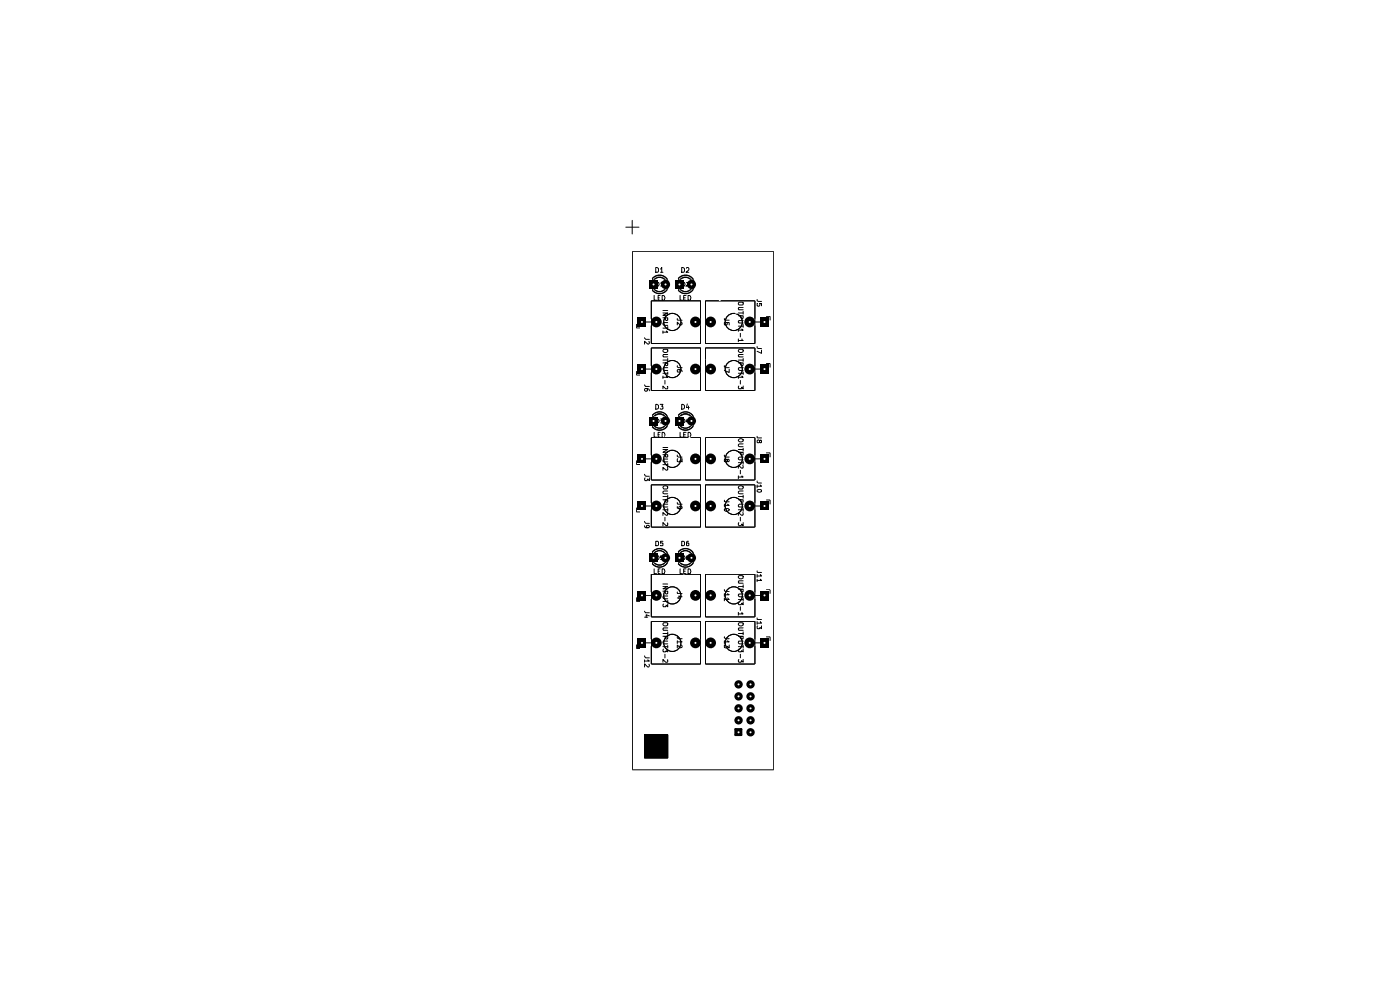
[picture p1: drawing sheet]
<svg xmlns="http://www.w3.org/2000/svg" width="297mm" height="210mm" viewBox="0 0 297 210" stroke-linecap="round" stroke-linejoin="round" font-family="sans-serif">
<g fill="none" stroke="#000" stroke-width=".21">
<path d="M132.8 48.2h2.8M134.1 46.7v2.9M134.2 53.3h29.9v110h-29.9zM138.4 59.2a1.93 1.93 0 0 1 2.8-.3 1.93 1.93 0 0 1 0 2.9 1.93 1.93 0 0 1-2.8-.3v-2.4a1.98 1.98 0 0 1 3.2 .2M138.9 59.3a1.5 1.5 0 0 1 2.1 0M139.1 56.7l.6 .3v.5l-.2 .3h-.4zM139.3 59.9l.4 .1 .1 .3-.1 .4h-.4zM140.1 57.1l.3-.4v1.1M140.1 57.8h.5M143.9 59.1a2 2 0 0 1 3.2 .2M143.9 59.1v2.4a1.93 1.93 0 0 0 2.8 .3 1.93 1.93 0 0 0 0-2.9 1.93 1.93 0 0 0-2.8 .3M144.4 59.3a1.5 1.5 0 0 1 2.1 0"/>
<path d="M144.6 56.7l.6 .3v.5l-.2 .3h-.4zM144.8 59.9l.5 .1v.3l-.1 .4h-.4zM145.6 60l.4-.1 .1 .2-.5 .6h.5M145.6 56.9l.1-.2h.3l.1 .2v.3l-.6 .6h.6M135 68.7v.9h.8M135 78.7v.9h.8M136.2 78.3h2M136.2 68.3h2M136.7 71.6l.3 .4h.8M137.7 72.4l.1 .4-.2 .2-.9-.6v.6M138.1 67.6v-3.8h10.5v9.1h-10.5v-3.8M138.1 77.6v-3.8h10.5v9.1h-10.5v-3.9"/>
<path d="M138.2 63.8v9.1M138.2 73.8v9.1M138.8 62.7v1h.5M138.9 61.4a1.5 1.5 0 0 0 2.1 0M139.6 63.2h.3M140 62.7h-.4v1h.4M140.1 60.1l.2-.2v.8M140.1 60.7h.5M140.5 62.7a.59 .59 0 0 1 .5 .3 .59 .59 0 0 1-.1 .7h-.4zM140.6 77h1.1v.5l-.4 .1-.2-.2v-.4M140.6 66.4h1.1l-1.1 .5h1.1M140.6 67.4h1.1v.5l-.4 .1-.2-.6"/>
<path d="M140.6 76.4h1.1M140.6 79.2h1.1M140.6 70.2v.5M140.6 79.8v.5M140.6 65.9h1.1M140.6 69.6h1.1M140.8 74.1l.9 .1v.4a.66 .66 0 0 1-1.1-.1zM141.4 79.8l.3 .2h-1.1M141.4 70.2l.3 .3h-1.1M141.6 61.4a1.98 1.98 0 0 1-3.2 .2M141.7 75.2h-1l-.1 .2 .1 .3h1M141.7 78h-1l-.1 .2 .3 .4h.8"/>
<path d="M141.7 68.4h-1l-.1 .2 .3 .4h.8M141.7 69.3v.6M141.7 76v.6M141.7 78.9v.5M143.7 77.6v.2l.2 .2h.8M143.7 67.6l.1 .3h.9M144.1 78.4l.2 .1v.3l-.5 .1v-.5h.6l.3 .4M144.3 62.7v1h.5M144.4 61.4a1.5 1.5 0 0 0 2.1 0M144.5 68.4l.2 .1v.3l-.4 .1-.6-.6v.6M145 63.2h.4M145.5 62.7h-.5v1h.5"/>
<path d="M146 62.7a.59 .59 0 0 1 .5 .3 .59 .59 0 0 1-.1 .7h-.4zM147.1 61.4a1.98 1.98 0 0 1-3.2 .2M149.7 63.8h10.5v9.1h-10.5zM149.7 73.8h10.5v9.1h-10.5zM153.7 77.6v.2l.2 .2h.8M153.7 67.6v.2l.1 .1h.9M153.8 68.4v.5h.4l.1-.5h.4v.5M154.7 78.3v.7l-1-.4M156.6 77h1.1v.5l-.4 .1-.2-.2v-.4M156.6 64.3l.2-.2h.7l.2 .1v.4l-.9 .1zM156.6 67h1.1v.5l-.4 .1-.2-.6M156.6 76.4h1.1"/>
<path d="M156.6 79.2h1.1M156.6 69.8v.5M156.6 71.9v.6M156.6 79.8v.5M156.6 66.4h1.1M156.6 69.2h1.1M156.8 74.1l.9 .1v.4a.66 .66 0 0 1-1.1-.1zM157.1 70.7v.8M157.4 79.8l.3 .2h-1.1M157.4 69.8l.3 .2h-1.1M157.4 71.9l.3 .3h-1.1M157.7 75.2h-1l-.1 .2 .1 .3h1"/>
<path d="M157.7 78h-1l-.1 .2 .3 .4h.8M157.7 65.2h-1l-.1 .2 .1 .3h1M157.7 68h-1l-.1 .2 .1 .3h1M157.7 66.1v.5M157.7 68.8v.6M157.7 76v.6M157.7 78.9v.5M160.2 78.3h2M160.2 68.3h2M160.6 73.5v.3l.3 .1h.6M160.6 63.5v.3l.3 .1h.6M160.7 64.4l-.1 .5 .4 .1 .2-.3-.1-.3h.4v.5"/>
<path d="M161.5 74.3v.6l-.9-.4M162.5 67.1h.9v.9M162.5 77.1h.9v.8M135 97.7v.8h.8M136.2 97.3h2M136.7 81.6l.2 .4h.9M137.2 82.4l.1 .1v.4l-.4 .1-.2-.2 .2-.4 .8 .2 .1 .3M138.1 96.6v-3.7h10.5v8.9h-10.5v-3.8M138.2 92.9v8.9M138.4 88.1a1.91 1.91 0 0 1 2.8-.2 1.91 1.91 0 0 1 0 2.8 1.91 1.91 0 0 1-2.8-.2M138.8 91.7v1h.5M138.9 90.4a1.5 1.5 0 0 0 2.1 0"/>
<path d="M138.9 88.3a1.44 1.44 0 0 1 2 0M139.1 85.8l.6 .2v.5l-.3 .3h-.3zM139.3 88.9a.43 .43 0 0 1 .5 .4 .43 .43 0 0 1-.5 .4zM139.6 92.2h.3M140 91.7h-.4v1h.4M140 85.8h.6l-.2 .4 .2 .1v.4h-.6M140.1 88.9h.5l-.3 .3h.2l.1 .3-.2 .2-.3-.1M140.5 91.7a.52 .52 0 0 1 .6 .5 .52 .52 0 0 1-.6 .5zM140.6 95.3h1.1l-1.1 .6h1.1M140.6 96.4h1.1v.5l-.5 .1-.1-.6M140.6 94.9h1.1M140.6 98.6h1.1"/>
<path d="M141.1 80.7v.8M141.6 88.2a1.95 1.95 0 0 0-3.2-.1v2.5M141.6 82l.1 .4-.5 .1-.6-.6v.6M141.6 99.2l.1 .5-.2 .1-.9-.6v.6M141.6 90.4a2 2 0 0 1-3.3 .1M141.7 97.4h-.8l-.3 .2 .1 .4h1M141.7 98.3v.6M143.7 96.5v.3l.2 .2h.8M143.8 97.3l-.1 .6 .2 .1 .4-.1v-.3l.4 .4v-.7M143.9 88.1a1.91 1.91 0 0 1 2.8-.2 1.91 1.91 0 0 1 0 2.8 1.91 1.91 0 0 1-2.8-.2M144.3 91.7v1h.5M144.4 90.4a1.5 1.5 0 0 0 2.1 0"/>
<path d="M144.4 88.3a1.44 1.44 0 0 1 2 0M144.6 85.8l.6 .2v.5l-.3 .3h-.3zM144.8 88.9a.43 .43 0 0 1 .5 .4 .43 .43 0 0 1-.5 .4zM145 92.2h.4M145.5 91.7h-.5v1h.5M145.8 88.9l-.2 .6h.5M145.8 85.7l-.2 .8h.6M146 91.7a.52 .52 0 0 1 .6 .5 .52 .52 0 0 1-.6 .5zM146 89.1v.6M146.1 86.1v.7M147.1 88.2a1.95 1.95 0 0 0-3.2-.1v2.5M147.1 90.4a2 2 0 0 1-3.2 .1"/>
<path d="M149.7 92.9h10.5v8.9h-10.5zM153.7 96.5v.3l.2 .2h.8M154.3 97.5l.1-.1 .2 .1 .1 .3-.3 .2-.1-.1-.1-.4h-.5v.4l.3 .1 .3-.2M156.6 93.3a.66 .66 0 0 1 1.1-.1v.4a.66 .66 0 0 1-1.1-.1zM156.6 95.9h1.1l-.1 .6h-.4l-.1-.6M156.6 95.3h1.1M156.6 98.1h1.1M156.7 81.9v.6h.5l.1-.4 .4 .4v-.6M157.1 80.7v.8M157.1 99.8v.7M157.6 98.7l.1 .5-.3 .1-.8-.7v.7M157.7 94.2h-.8l-.3 .1v.3l.3 .2h.8"/>
<path d="M157.7 97h-.8l-.3 .2 .3 .3h.8M157.7 95.1v.6M157.7 97.9v.6M160.2 97.3h2M160.6 92.6l.1 .3h.8M161.1 93.6l.3-.3 .1 .2v.3l-.2 .1-.3-.6-.4 .2 .1 .4h.3l.1-.2M162.5 96.1h.9v.9M135 107.7v.9h.8M136.2 107.3h2M136.7 100.6l.3 .4h.8M136.7 110.6l.3 .4h.8M136.7 111.5l.3 .4h.7v-.5l-.5 .1v.4h.1"/>
<path d="M136.8 101.4v.6h.4l.1-.4 .5 .4v-.6M138.1 106.7v-3.9h10.5v9h-10.5v-3.7M138.2 102.8v9M138.3 117.1a2 2 0 0 1 3.3 .1M138.4 117.1a1.93 1.93 0 0 1 2.8-.2 1.93 1.93 0 0 1 0 2.9 1.93 1.93 0 0 1-2.8-.3M138.4 117.1l-.1 2.5a2 2 0 0 0 3.3-.2M138.9 117.3a1.5 1.5 0 0 1 2.1 0M138.9 119.4a1.5 1.5 0 0 0 2.1 0M139.1 114.8h.4l.2 .2v.6l-.2 .2h-.4zM139.3 117.9l.4 .1 .1 .3-.1 .4h-.4zM140.5 117.9h-.3l-.1 .4 .3-.1 .2 .1-.1 .4-.4-.1M140.6 103.3a.66 .66 0 0 1 1.1-.1v.4l-.2 .1h-.7z"/>
<path d="M140.6 106h1.1v.4l-.5 .1-.1-.5M140.6 114.8h-.5v.4h.5v.6l-.5-.1M140.6 105.3h1.1M140.6 108.1h1.1M141.1 109.7v.8M141.6 108.7l.1 .5-.2 .1-.9-.6v.6M141.6 110.9l.1 .5-.3 .1-.8-.7v.7M141.7 104.2h-.8l-.3 .1v.3l.3 .1h.8M141.7 106.9h-.8l-.3 .3 .1 .3h1M141.7 105.1v.6M141.7 107.9v.6M143.7 106.6l.1 .3h.9"/>
<path d="M143.7 107.5v.3l.4 .2 .6-.2-.1-.3-.3-.1-.3 .1v.3l.3 .2M143.9 117.1a2 2 0 0 1 3.2 .1M143.9 117.1a1.93 1.93 0 0 1 2.8-.2 1.93 1.93 0 0 1 0 2.9 1.93 1.93 0 0 1-2.8-.3M143.9 117.1v2.5M144.4 117.3a1.5 1.5 0 0 1 2.1 0M144.4 119.4a1.5 1.5 0 0 0 2.1 0M144.6 114.8h.4l.2 .2v.6l-.2 .2h-.4zM144.8 117.9l.5 .1v.3l-.1 .4h-.4zM146 117.9h-.2l-.2 .4 .1 .4h.3l.1-.4-.2-.1-.3 .1M146.1 114.8l-.5 .2v.7h.5v-.5h-.3l-.2 .1M147.1 119.4a2 2 0 0 1-3.2 .2M149.7 102.8h10.5v9h-10.5z"/>
<path d="M153.7 106.1v.3h.1h.9M153.7 108l.7-.1 .3 .3-.7 .3-.3-.2zM153.7 106.9v.6M154.4 106.9l.3 .3h-1M156.6 103.3a.66 .66 0 0 1 1.1-.1v.4l-.2 .1h-.7zM156.6 106h1.1l-.1 .5h-.4l-.1-.5M156.6 100.9v.6M156.6 105.3h1.1M156.6 108.1h1.1M156.7 110.8l-.1 .5 .3 .2 .3-.1 .1-.2 .4 .3v-.7M157.1 109.7v.8M157.4 100.9l.3 .3h-1.1"/>
<path d="M157.6 108.7l.1 .5-.2 .1-.9-.6v.6M157.7 104.2h-.8l-.3 .1v.3l.3 .1h.8M157.7 106.9h-.8l-.3 .3 .1 .3h1M157.7 105.1v.6M157.7 107.9v.6M160.2 107.3h2M160.6 102v.3l.3 .2h.6M160.6 104a.52 .52 0 0 1 .6-.2 .52 .52 0 0 1 .3 .4 .52 .52 0 0 1-.5 .2 .52 .52 0 0 1-.4-.4zM160.6 102.9v.6M161.3 102.9l.2 .2h-.9M162.5 106.1h.9v.9M135 126.7v.9h.8"/>
<path d="M135 136.7v.9h.8M136.2 126.3h2M136.2 136.4h2M136.7 139.1l.3 .4h.8M136.7 129.6l.2 .4h.9M136.7 130.9h.7M136.7 140v.5M137.4 140l.4 .2h-1.1M137.8 130.7l-.7-.3v.6M138.1 125.6v-3.8h10.5v9.1h-10.5v-3.8M138.1 135.6v-3.8h10.5v9.1h-10.5v-3.9M138.2 121.8v9.1"/>
<path d="M138.2 131.8v9.1M138.8 120.7v1h.5M139.6 121.2h.3M140 120.7h-.4v1h.4M140.5 120.7a.59 .59 0 0 1 .5 .3 .59 .59 0 0 1-.1 .7h-.4zM140.6 135h1.1v.5l-.4 .1-.2-.2v-.4M140.6 124.4h1.1l-1.1 .5h1.1M140.6 125.4h1.1v.5l-.4 .1-.2-.2v-.4M140.6 134.4h1.1M140.6 137.2h1.1M140.6 123.9h1.1M140.6 127.6h1.1"/>
<path d="M140.7 132.2l.8-.1 .2 .1v.4a.66 .66 0 0 1-1.1-.1zM140.7 137.7v.6h.5l.1-.3 .4 .3v-.6M140.7 128.1v.6h.5l.1-.3 .4 .3v-.6M141.1 138.8v.7M141.6 140l.1 .4-.5 .1-.6-.6v.6M141.7 133.2h-1l-.1 .2 .1 .3h1M141.7 136h-1l-.1 .2 .3 .4h.8M141.7 126.4h-1l-.1 .2 .3 .4h.8M141.7 127.4v.5M141.7 134v.6M141.7 136.9v.5M143.7 125.6l.1 .3h.9"/>
<path d="M143.7 135.1v.2l.2 .2h.8M143.7 126.8h.7M143.7 135.9v.6M144.3 120.7v1h.5M144.4 135.9l.3 .3h-1M144.5 136.8l.2 .5-.3 .1-.7-.6v.6M144.7 126.6l-.7-.2v.6M145 121.2h.4M145.5 120.7h-.5v1h.5M146 120.7a.59 .59 0 0 1 .5 .3 .59 .59 0 0 1-.1 .7h-.4zM149.7 121.8h10.5v9.1h-10.5zM149.7 131.8h10.5v9.1h-10.5z"/>
<path d="M153.7 135.1v.2l.2 .2h.8M153.7 125.1v.2l.2 .2h.8M153.7 125.9v.6M153.7 126.8v.6M153.7 135.9v.6M153.8 136.8l-.1 .5 .1 .1 .5-.1v-.2l.4 .3v-.6M154.4 135.9l.3 .3h-1M154.4 125.9l.3 .3h-1M154.4 126.8l.3 .4h-1M156.6 135h1.1v.5l-.4 .1-.2-.2v-.4M156.6 122.3l.2-.2h.7l.2 .1v.4a.66 .66 0 0 1-1.1-.1zM156.6 125h1.1v.5l-.4 .1-.2-.6"/>
<path d="M156.6 129.9v.6M156.6 134.4h1.1M156.6 137.2h1.1M156.6 124.4h1.1M156.6 127.2h1.1M156.7 137.7v.6h.5l.1-.3 .4 .3v-.6M156.7 139.9v.6h.5l.1-.4 .4 .4v-.6M156.7 127.7v.6h.5l.1-.4 .4 .4v-.6M156.8 132.1l.9 .1v.4a.66 .66 0 0 1-1.1-.1zM157.1 128.7v.8M157.1 138.8v.7M157.4 129.9l.3 .3h-1.1"/>
<path d="M157.7 133.2h-1l-.1 .2 .1 .3h1M157.7 136h-1l-.1 .2 .3 .4h.8M157.7 123.2h-1l-.1 .2 .1 .3h1M157.7 126h-1l-.1 .2 .3 .4h.8M157.7 124v.6M157.7 126.8v.6M157.7 134v.6M157.7 136.9v.5M160.2 126.3h2M160.2 136.4h2M160.6 131.1l.1 .3h.8M160.6 121.1l.1 .3h.8"/>
<path d="M160.6 121.8v.6M160.6 122.9v.5M160.6 131.8v.6M160.7 132.8v.6h.4l.1-.3 .3 .3v-.6M161.3 131.8l.2 .4h-.9M161.3 121.8l.2 .4h-.9M161.3 122.9l.2 .2h-.9M162.5 125.1h.9v.9M162.5 135.1h.9v.8M136.7 155.8h5v5h-5zM137.7 140.9l.1 .3-.4 .3-.7-.7v.7"/>
<circle cx="139.9" cy="60.3" r="1.57"/>
<circle cx="142.6" cy="78.3" r="1.82"/>
<circle cx="142.6" cy="68.3" r="1.82"/>
<circle cx="145.4" cy="60.3" r="1.57"/>
<circle cx="155.7" cy="68.3" r="1.82"/>
<circle cx="155.7" cy="78.3" r="1.82"/>
<circle cx="139.9" cy="89.3" r="1.57"/>
<circle cx="142.6" cy="97.3" r="1.82"/>
<circle cx="145.4" cy="89.3" r="1.57"/>
<circle cx="155.7" cy="97.3" r="1.82"/>
<circle cx="139.9" cy="118.3" r="1.57"/>
<circle cx="142.6" cy="107.3" r="1.82"/>
<circle cx="145.4" cy="118.3" r="1.57"/>
<circle cx="155.7" cy="107.3" r="1.82"/>
<circle cx="142.6" cy="126.3" r="1.82"/>
<circle cx="142.6" cy="136.4" r="1.82"/>
<circle cx="155.7" cy="136.4" r="1.82"/>
<circle cx="155.7" cy="126.3" r="1.82"/>
</g>
<g fill="#000">
<path d="M135.3 67.4h1.7v1.9h-1.7zM135.3 77.4h1.7v1.9h-1.7zM137.8 59.4h1.8v1.9h-1.8zM143.3 59.4h1.8v1.9h-1.8zM161.3 77.4h1.8v1.9h-1.8zM161.3 67.4h1.8v1.9h-1.8zM135.3 96.4h1.7v1.9h-1.7zM137.8 88.4h1.8v1.8h-1.8zM143.3 88.4h1.8v1.8h-1.8zM161.3 96.4h1.8v1.9h-1.8zM135.3 106.4h1.7v1.9h-1.7zM137.8 117.4h1.8v1.9h-1.8z"/>
<path d="M143.3 117.4h1.8v1.9h-1.8zM161.3 106.4h1.8v1.9h-1.8zM135.3 135.4h1.7v1.9h-1.7zM135.3 125.4h1.7v1.9h-1.7zM161.3 135.4h1.8v1.9h-1.8zM161.3 125.4h1.8v1.9h-1.8zM136.7 155.8h5v5h-5zM156.1 154.7h1.2v1.2h-1.2z"/>
<circle cx="139.2" cy="78.3" r="1.14"/>
<circle cx="139.2" cy="68.3" r="1.14"/>
<circle cx="141.2" cy="60.3" r=".97"/>
<circle cx="146.7" cy="60.3" r=".97"/>
<circle cx="147.5" cy="78.3" r="1.14"/>
<circle cx="147.5" cy="68.3" r="1.14"/>
<circle cx="150.8" cy="78.3" r="1.14"/>
<circle cx="150.8" cy="68.3" r="1.14"/>
<circle cx="159.1" cy="78.3" r="1.14"/>
<circle cx="159.1" cy="68.3" r="1.14"/>
<circle cx="139.2" cy="97.3" r="1.14"/>
<circle cx="141.2" cy="89.3" r=".97"/>
<circle cx="146.7" cy="89.3" r=".97"/>
<circle cx="147.5" cy="97.3" r="1.14"/>
<circle cx="150.8" cy="97.3" r="1.14"/>
<circle cx="159.1" cy="97.3" r="1.14"/>
<circle cx="139.2" cy="107.3" r="1.14"/>
<circle cx="141.2" cy="118.3" r=".97"/>
<circle cx="146.7" cy="118.3" r=".97"/>
<circle cx="147.5" cy="107.3" r="1.14"/>
<circle cx="150.8" cy="107.3" r="1.14"/>
<circle cx="159.1" cy="107.3" r="1.14"/>
<circle cx="139.2" cy="126.3" r="1.14"/>
<circle cx="139.2" cy="136.4" r="1.14"/>
<circle cx="147.5" cy="126.3" r="1.14"/>
<circle cx="147.5" cy="136.4" r="1.14"/>
<circle cx="150.8" cy="126.3" r="1.14"/>
<circle cx="150.8" cy="136.4" r="1.14"/>
<circle cx="159.1" cy="126.3" r="1.14"/>
<circle cx="159.1" cy="136.4" r="1.14"/>
<circle cx="156.7" cy="145.2" r=".89"/>
<circle cx="156.7" cy="150.3" r=".89"/>
<circle cx="156.7" cy="147.7" r=".89"/>
<circle cx="156.7" cy="152.8" r=".89"/>
<circle cx="159.2" cy="147.7" r=".89"/>
<circle cx="159.2" cy="150.3" r=".89"/>
<circle cx="159.2" cy="145.2" r=".89"/>
<circle cx="159.2" cy="152.8" r=".89"/>
<circle cx="159.2" cy="155.3" r=".89"/>
</g>
<path d="M156 154.7h1.2v1.2h-1.2z" fill="none" stroke="#000" stroke-width=".51"/>
<g fill="#fff">
<path d="M144 60.2l.4 .1-.1 .2-.4-.2z"/>
<path d="M146.6 60.2l.3 .1-.1 .2-.3-.2z"/>
<path d="M136.1 68.1l.3 .2-.1 .2-.3-.2z"/>
<path d="M147.4 68.1l.3 .2-.1 .2-.3-.2z"/>
<path d="M139.1 68.1l.4 .2-.2 .2-.3-.2z"/>
<path d="M138.5 60.2l.4 .1-.2 .2-.3-.2z"/>
<path d="M141.1 60.2l.3 .1-.1 .2-.3-.2z"/>
<path d="M138.5 89.1l.4 .2-.2 .2-.3-.2z"/>
<path d="M141.1 89.1l.3 .2-.1 .2-.3-.2z"/>
<path d="M136.1 78.1l.3 .2-.1 .2-.3-.2z"/>
<path d="M147.4 78.1l.3 .2-.1 .2-.3-.2z"/>
<path d="M139.1 78.1l.4 .2-.2 .2-.3-.2z"/>
<path d="M144 89.1l.4 .2-.1 .2-.4-.2z"/>
<path d="M146.6 89.1l.3 .2-.1 .2-.3-.2z"/>
<path d="M162.1 78.1l.3 .2-.1 .2-.3-.2z"/>
<path d="M150.7 78.1l.3 .2-.1 .2-.4-.2z"/>
<path d="M158.9 78.1l.4 .2-.1 .2-.4-.2z"/>
<path d="M162.1 68.1l.3 .2-.1 .2-.3-.2z"/>
<path d="M150.7 68.1l.3 .2-.1 .2-.4-.2z"/>
<path d="M158.9 68.1l.4 .2-.1 .2-.4-.2z"/>
<path d="M136.1 97.1l.3 .2-.1 .2-.3-.2z"/>
<path d="M147.4 97.1l.3 .2-.1 .2-.3-.2z"/>
<path d="M139.1 97.1l.4 .2-.2 .2-.3-.2z"/>
<path d="M136.1 107.1l.3 .2-.1 .2-.3-.2z"/>
<path d="M147.4 107.1l.3 .2-.1 .2-.3-.2z"/>
<path d="M162.1 97.1l.3 .2-.1 .2-.3-.2z"/>
<path d="M150.7 97.1l.3 .2-.1 .2-.4-.2z"/>
<path d="M158.9 97.1l.4 .2-.1 .2-.4-.2z"/>
<path d="M162.1 107.1l.3 .2-.1 .2-.3-.2z"/>
<path d="M150.7 107.1l.3 .2-.1 .2-.4-.2z"/>
<path d="M158.9 107.1l.4 .2-.1 .2-.4-.2z"/>
<path d="M138.5 118.1l.4 .2-.2 .2-.3-.2z"/>
<path d="M141.1 118.1l.3 .2-.1 .2-.3-.2z"/>
<path d="M139.1 107.1l.4 .2-.2 .2-.3-.2z"/>
<path d="M144 118.1l.4 .2-.1 .2-.4-.2z"/>
<path d="M146.6 118.1l.3 .2-.1 .2-.3-.2z"/>
<path d="M136.1 136.2l.3 .2-.1 .2-.3-.2z"/>
<path d="M147.4 136.2l.3 .2-.1 .2-.3-.2z"/>
<path d="M139.1 136.2l.4 .2-.2 .2-.3-.2z"/>
<path d="M150.7 136.2l.3 .2-.1 .2-.4-.2z"/>
<path d="M136.1 126.1l.3 .2-.1 .2-.3-.2z"/>
<path d="M147.4 126.1l.3 .2-.1 .2-.3-.2z"/>
<path d="M139.1 126.1l.4 .2-.2 .2-.3-.2z"/>
<path d="M150.7 126.1l.3 .2-.1 .2-.4-.2z"/>
<path d="M156.6 155.1l.3 .2-.1 .2-.3-.2z"/>
<path d="M159.1 155.1l.3 .2-.1 .2-.3-.2z"/>
<path d="M156.6 152.6l.3 .2-.1 .2-.3-.2z"/>
<path d="M159.1 152.6l.3 .2-.1 .2-.3-.2z"/>
<path d="M159.1 150.1l.3 .2-.1 .1-.3-.1z"/>
<path d="M159.1 147.5l.3 .2-.1 .2-.3-.2z"/>
<path d="M159.1 145l.3 .2-.1 .2-.3-.2z"/>
<path d="M156.6 150.1l.3 .2-.1 .1-.3-.1z"/>
<path d="M156.6 147.5l.3 .2-.1 .2-.3-.2z"/>
<path d="M156.6 145l.3 .2-.1 .2-.3-.2z"/>
<path d="M162.1 136.2l.3 .2-.1 .2-.3-.2z"/>
<path d="M158.9 136.2l.4 .2-.1 .2-.4-.2z"/>
<path d="M162.1 126.1l.3 .2-.1 .2-.3-.2z"/>
<path d="M158.9 126.1l.4 .2-.1 .2-.4-.2z"/>
<path d="M162.3 59.7l.3 .2-.1 .2-.3-.2z"/>
<path d="M150 57.9l.3 .2-.1 .2-.3-.2z"/>
<path d="M160.2 61.3l.3 .2-.1 .2-.3-.2z"/>
<path d="M150.2 59.6l.3 .1-.1 .2-.3-.2z"/>
<path d="M156.1 66.2l.3 .1-.1 .2-.3-.2z"/>
<path d="M148.5 61.3l.3 .2-.1 .2-.3-.2z"/>
<path d="M160.2 59.6l.3 .2-.1 .2-.3-.2z"/>
<path d="M152.6 63.5l.3 .1-.1 .2-.3-.2z"/>
<path d="M149.3 76.1l.3 .2-.1 .1-.3-.1z"/>
<path d="M160 88.9l.3 .1-.1 .2-.3-.2z"/>
<path d="M150 85.6l.3 .1-.1 .2-.3-.2z"/>
<path d="M161.5 87.2l.3 .1-.1 .2-.3-.2z"/>
<path d="M150.4 87.2l.3 .1-.1 .2-.3-.2z"/>
<path d="M160 87.2l.3 .1-.1 .2-.3-.2z"/>
<path d="M145.2 71.2l.3 .2-.1 .2-.3-.2z"/>
<path d="M150 65.2l.3 .2-.1 .2-.3-.2z"/>
<path d="M152.5 74.2l.3 .2-.1 .2-.3-.2z"/>
<path d="M143.6 65.6l.3 .2-.1 .1-.3-.1z"/>
<path d="M145.7 69l.3 .2-.1 .2-.4-.2z"/>
<path d="M149 128.7l.3 .2-.1 .2-.4-.2z"/>
<path d="M149 134.1l.4 .2-.2 .2-.3-.2z"/>
<path d="M145 121.9l.3 .2-.1 .1-.3-.1z"/>
<path d="M148.8 117.9l.3 .2-.1 .2-.3-.2z"/>
<path d="M152.4 132.5l.3 .1-.1 .2-.3-.2z"/>
<path d="M150.5 123l.3 .2-.1 .1-.3-.1z"/>
<path d="M148.6 88.9l.3 .2-.1 .2-.3-.2z"/>
<path d="M150 93.9l.3 .2-.1 .2-.3-.2z"/>
<path d="M149 99.9l.3 .1-.1 .2-.4-.2z"/>
<path d="M146.2 92.6l.3 .2-.1 .2-.3-.2z"/>
<path d="M152.6 103.3l.3 .2-.1 .2-.3-.2z"/>
<path d="M140.7 92.3l.3 .2-.1 .2-.3-.2z"/>
<path d="M152.6 91l.3 .2-.1 .1-.3-.1z"/>
<path d="M145.5 99.9l.3 .1-.1 .2-.3-.2z"/>
<path d="M150.4 116.1l.3 .2-.1 .2-.3-.2z"/>
<path d="M152.6 119.9l.3 .2-.1 .2-.3-.2z"/>
<path d="M161.6 116.1l.3 .2-.1 .2-.3-.2z"/>
<path d="M160 116.1l.3 .2-.1 .2-.3-.2z"/>
<path d="M160 117.9l.3 .2-.1 .2-.3-.2z"/>
</g>
</svg>
